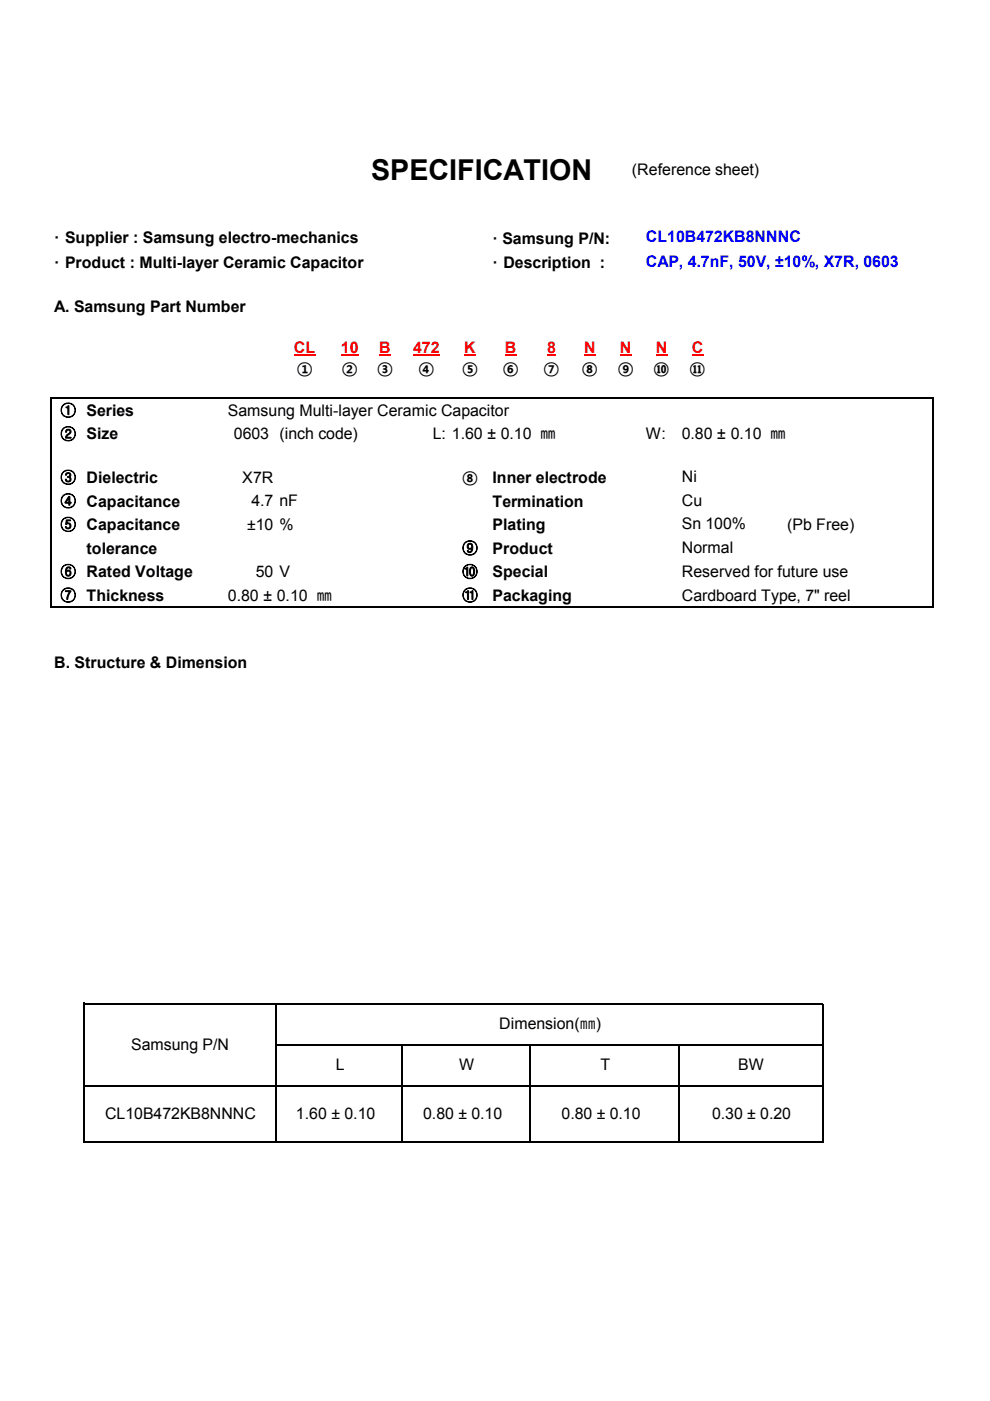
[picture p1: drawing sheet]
<svg xmlns="http://www.w3.org/2000/svg" width="210mm" height="297mm" viewBox="0 0 210 297" stroke-linecap="round" stroke-linejoin="round" font-family="sans-serif">
<defs><g id="words">
<text font-size="6.1" x="78.7" y="38.1">SPECIFICATION</text>
<g font-size="3.4">
<text x="134" y="37.1">(Reference sheet)</text>
<text x="11.5" y="51.6">· Supplier : Samsung electro-mechanics</text>
<text x="104.5" y="51.8">· Samsung P/N:</text>
<text x="11.5" y="56.9">· Product : Multi-layer Ceramic Capacitor</text>
<text x="104.5" y="56.8">· Description :</text>
<text x="11.5" y="66.2">A. Samsung Part Number</text>
<text x="62.9" y="79.2">①</text>
<text x="72.5" y="79.2">②</text>
<text x="80" y="79.2">③</text>
<text x="88.7" y="79.2">④</text>
<text x="98" y="79.2">⑤</text>
<text x="106.6" y="79.2">⑥</text>
<text x="115.3" y="79.2">⑦</text>
<text x="123.4" y="79.2">⑧</text>
<text x="131" y="79.2">⑨</text>
<text x="138.6" y="79.2">⑩</text>
<text x="146.3" y="79.2">⑪</text>
<text x="12.8" y="88.2">① Series</text>
<text x="48.3" y="88.1">Samsung Multi-layer Ceramic Capacitor</text>
<text x="12.8" y="93.2">② Size</text>
<text x="49.6" y="93.1">0603 (inch code)</text>
<text x="91.8" y="93.1">L: 1.60 ± 0.10 ㎜</text>
<text x="137" y="93.1">W:</text>
<text x="144.6" y="93.1">0.80 ± 0.10 ㎜</text>
<text x="12.8" y="102.4">③ Dielectric</text>
<text x="12.8" y="107.4">④ Capacitance</text>
<text x="51.4" y="102.4">X7R</text>
<text x="53.3" y="107.4">4.7 nF</text>
<text x="98" y="102.4">⑧</text>
<text x="104.5" y="102.4">Inner electrode</text>
<text x="104.5" y="107.4">Termination</text>
<text x="144.6" y="107.2">Cu</text>
<text x="144.6" y="102.2">Ni</text>
<text x="12.8" y="112.4">⑤ Capacitance</text>
<text x="52.4" y="112.4">±10 %</text>
<text x="104.5" y="112.4">Plating</text>
<text x="144.6" y="112.2">Sn 100%</text>
<text x="167" y="112.4">(Pb Free)</text>
<text x="18.4" y="117.4">tolerance</text>
<text x="98" y="117.4">⑨</text>
<text x="104.5" y="117.4">Product</text>
<text x="144.6" y="117.3">Normal</text>
<text x="12.8" y="122.4">⑥ Rated Voltage</text>
<text x="54.3" y="122.3">50 V</text>
<text x="98" y="122.4">⑩</text>
<text x="104.5" y="122.4">Special</text>
<text x="144.6" y="122.3">Reserved for future use</text>
<text x="12.8" y="127.4">⑦ Thickness</text>
<text x="48.3" y="127.3">0.80 ± 0.10 ㎜</text>
<text x="98" y="127.4">⑪</text>
<text x="104.5" y="127.4">Packaging</text>
<text x="144.6" y="127.3">Cardboard Type, 7&quot; reel</text>
<text x="11.5" y="141.6">B. Structure &amp; Dimension</text>
<text x="105.9" y="218.2">Dimension(㎜)</text>
<text x="27.8" y="222.5">Samsung P/N</text>
<text x="71.2" y="226.9">L</text>
<text x="97.4" y="226.9">W</text>
<text x="127.3" y="226.9">T</text>
<text x="156.6" y="226.9">BW</text>
<text x="22.3" y="237.2">CL10B472KB8NNNC</text>
<text x="62.8" y="237.2">1.60 ± 0.10</text>
<text x="89.8" y="237.2">0.80 ± 0.10</text>
<text x="119.1" y="237.2">0.80 ± 0.10</text>
<text x="151" y="237.2">0.30 ± 0.20</text>
</g>
<g font-size="3.4" fill="#00f">
<text x="137" y="51.4">CL10B472KB8NNNC</text>
<text x="137" y="56.6">CAP, 4.7nF, 50V, ±10%, X7R, 0603</text>
</g>
<g font-size="3.4" fill="#f00">
<text x="62.4" y="74.8">CL</text>
<text x="72.3" y="74.8">10</text>
<text x="80.4" y="74.8">B</text>
<text x="87.6" y="74.8">472</text>
<text x="98.5" y="74.8">K</text>
<text x="107.1" y="74.8">B</text>
<text x="116" y="74.8">8</text>
<text x="123.9" y="74.8">N</text>
<text x="131.5" y="74.8">N</text>
<text x="139.1" y="74.8">N</text>
<text x="146.7" y="74.8">C</text>
</g>
</g></defs>
<path d="M62.4 75.4h4.5M72.3 75.4h3.8M80.4 75.4h2.5M87.6 75.4h5.7M98.5 75.4h2.5M107.1 75.4h2.5" fill="none" stroke="#f00" stroke-width=".34"/>
<path d="M116 75.2h1.9v.3h-1.9z" fill="#f00"/>
<path d="M123.9 75.4h2.5M131.5 75.4h2.5M139.1 75.4h2.5M146.7 75.4h2.5" fill="none" stroke="#f00" stroke-width=".34"/>
<g fill="none" stroke="#000" stroke-width=".34">
<path d="M10.9 84.2v44.6M11 84.4h187M197.8 84.6v44.2M11 128.6h187M17.7 212.6v29.8M17.9 212.8h156.7M58.6 212.9v29.5M174.5 212.9v29.5M17.9 230.2h156.7M58.8 221.5h115.8M85.3 221.7v20.7M112.5 221.7v20.7"/>
<path d="M144 221.7v20.7M17.9 242.2h156.7"/>
</g>
<use href="#words"/>
</svg>
